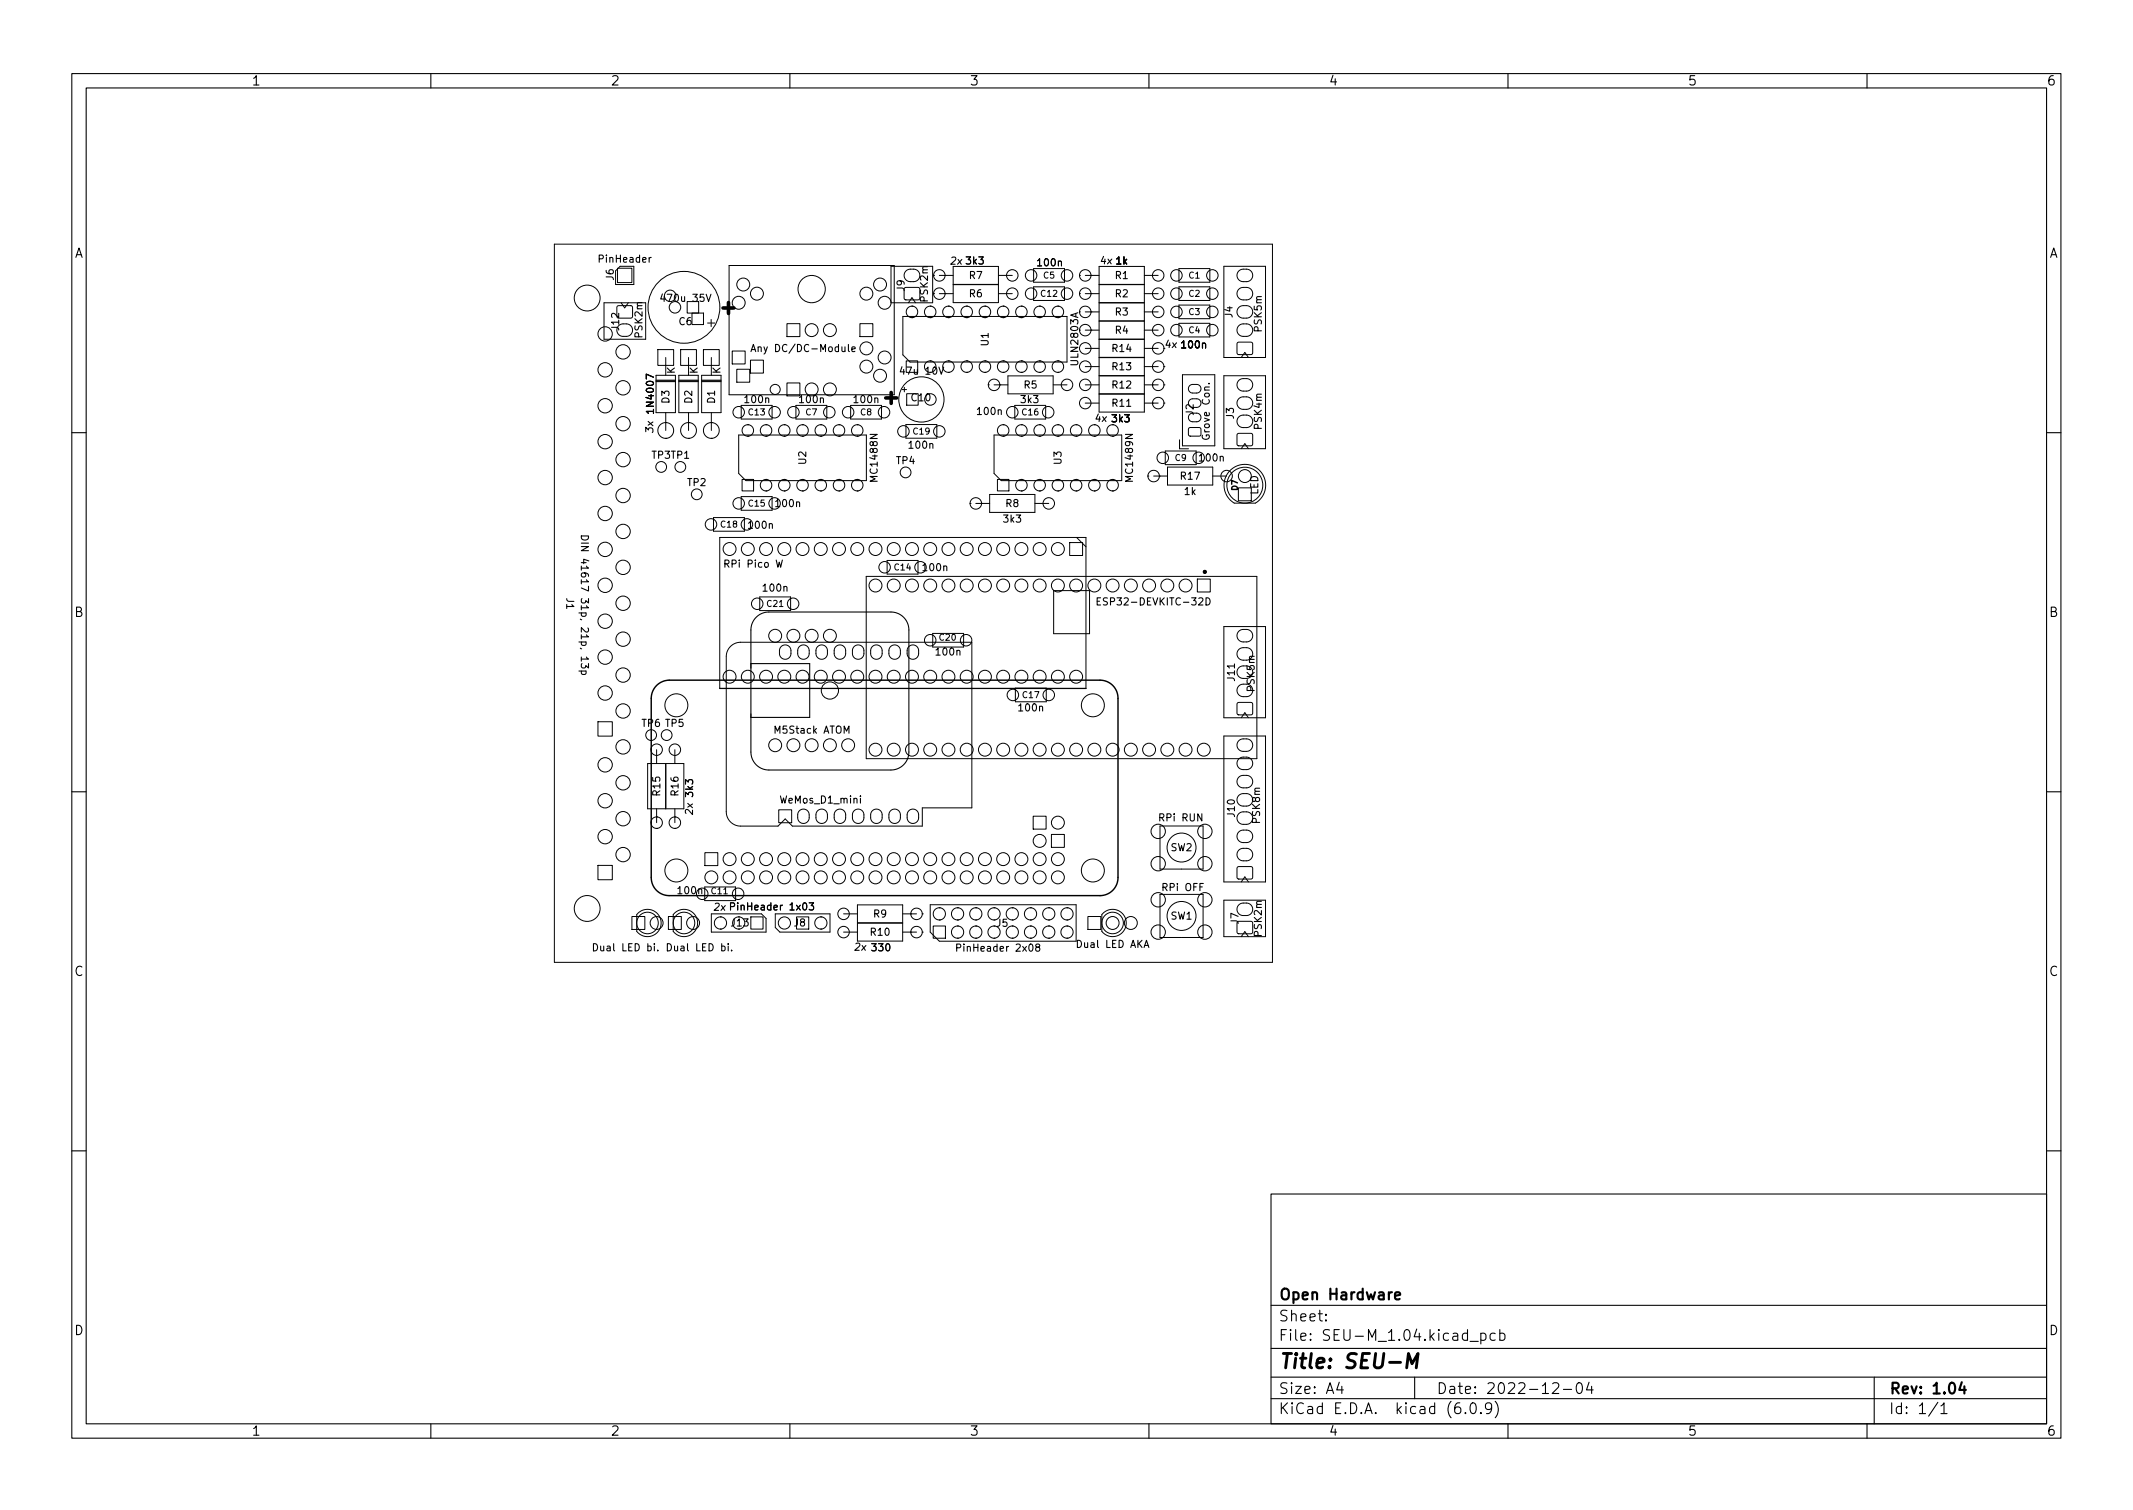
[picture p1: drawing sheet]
<svg xmlns="http://www.w3.org/2000/svg" width="297mm" height="210mm" viewBox="0 0 297 210" stroke-linecap="round" stroke-linejoin="round" font-family="sans-serif">
<defs><g id="words">
<g font-size="2.8">
<text x="100.6" y="43.7">+</text>
<text x="123.3" y="56.3">+</text>
<text x="178" y="190.6">Title: SEU-M</text>
</g>
<g font-size="2.1">
<text x="178" y="184">Sheet:</text>
<text x="178" y="181">Open Hardware</text>
<text x="178" y="186.7">File: SEU-M_1.04.kicad_pcb</text>
<text x="178" y="196.9">KiCad E.D.A. kicad (6.0.9)</text>
<text x="178" y="194.1">Size: A4</text>
<text x="200" y="194.1">Date: 2022-12-04</text>
<text x="263" y="194.1">Rev: 1.04</text>
<text x="263" y="196.9">Id: 1/1</text>
</g>
<g font-size="1.8">
<text x="35" y="11.9">1</text>
<text x="85" y="11.9">2</text>
<text x="135" y="11.9">3</text>
<text x="185" y="11.9">4</text>
<text x="235" y="11.9">5</text>
<text x="285" y="11.9">6</text>
<text x="10.3" y="35.9">A</text>
<text x="285.3" y="35.9">A</text>
<text x="10.3" y="85.9">B</text>
<text x="285.3" y="85.9">B</text>
<text x="10.3" y="135.9">C</text>
<text x="285.3" y="135.9">C</text>
<text x="10.3" y="185.9">D</text>
<text x="285.3" y="185.9">D</text>
<text x="35" y="199.9">1</text>
<text x="85" y="199.9">2</text>
<text x="135" y="199.9">3</text>
<text x="185" y="199.9">4</text>
<text x="235" y="199.9">5</text>
<text x="285" y="199.9">6</text>
</g>
<g font-size="1.4">
<text x="83.6" y="36.6">PinHeader</text>
<text x="85.5" y="39" transform="rotate(-90 85.5 39)">J6</text>
<text x="126" y="40.5" transform="rotate(-90 126 40.5)">J9</text>
<text x="129.2" y="42" transform="rotate(-90 129.2 42)">PSK2m</text>
<text x="132.4" y="36.8">2x 3k3</text>
<text x="134.6" y="36.8">3k3</text>
<text x="135" y="38.8">R7</text>
<text x="135" y="41.4">R6</text>
<text x="144.6" y="37.1">100n</text>
<text x="153.3" y="36.8">4x 1k</text>
<text x="155.3" y="41.4">R2</text>
<text x="155.3" y="38.8">R1</text>
<text x="155.4" y="36.8">1k</text>
<text x="86.2" y="45.9" transform="rotate(-90 86.2 45.9)">J12</text>
<text x="89.5" y="47" transform="rotate(-90 89.5 47)">PSK2m</text>
<text x="92.4" y="42">470u 35V</text>
<text x="94.6" y="45.3">C6</text>
<text x="155.3" y="43.9">R3</text>
<text x="155.3" y="46.5">R4</text>
<text x="171.6" y="44.2" transform="rotate(-90 171.6 44.2)">J4</text>
<text x="175.7" y="46.1" transform="rotate(-90 175.7 46.1)">PSK5m</text>
<text x="94" y="52.1" transform="rotate(-90 94 52.1)">K</text>
<text x="97.1" y="52.1" transform="rotate(-90 97.1 52.1)">K</text>
<text x="100.3" y="52.1" transform="rotate(-90 100.3 52.1)">K</text>
<text x="105.5" y="49">Any DC/DC-Module</text>
<text x="125.7" y="52.2">47u 10V</text>
<text x="137.7" y="48.1" transform="rotate(-90 137.7 48.1)">U1</text>
<text x="150.2" y="50.7" transform="rotate(-90 150.2 50.7)">ULN2803A</text>
<text x="154.9" y="51.5">R13</text>
<text x="154.9" y="49">R14</text>
<text x="162.3" y="48.4">4x 100n</text>
<text x="164.7" y="48.5">100n</text>
<text x="91.1" y="57.3" transform="rotate(-90 91.1 57.3)">1N4007</text>
<text x="93.2" y="56.1" transform="rotate(-90 93.2 56.1)">D3</text>
<text x="96.4" y="56.1" transform="rotate(-90 96.4 56.1)">D2</text>
<text x="99.6" y="56.1" transform="rotate(-90 99.6 56.1)">D1</text>
<text x="103.8" y="56.1">100n</text>
<text x="111.4" y="56.1">100n</text>
<text x="119" y="56.1">100n</text>
<text x="127" y="55.9">C10</text>
<text x="136.2" y="57.8">100n</text>
<text x="142.2" y="56.1">3k3</text>
<text x="142.6" y="54.1">R5</text>
<text x="152.6" y="58.7">4x 3k3</text>
<text x="154.9" y="58.8">3k3</text>
<text x="154.9" y="56.6">R11</text>
<text x="154.9" y="54.1">R12</text>
<text x="166.2" y="57.8" transform="rotate(-90 166.2 57.8)">J2</text>
<text x="171.8" y="58.3" transform="rotate(-90 171.8 58.3)">J3</text>
<text x="175.7" y="59.7" transform="rotate(-90 175.7 59.7)">PSK4m</text>
<text x="90.8" y="63.9">TP3TP1</text>
<text x="91" y="60.2" transform="rotate(-90 91 60.2)">3x</text>
<text x="112.3" y="64.6" transform="rotate(-90 112.3 64.6)">U2</text>
<text x="124.8" y="64.6">TP4</text>
<text x="126.7" y="62.5">100n</text>
<text x="147.8" y="64.6" transform="rotate(-90 147.8 64.6)">U3</text>
<text x="167.1" y="64.2">100n</text>
<text x="168.5" y="61" transform="rotate(-90 168.5 61)">Grove Con.</text>
<text x="95.8" y="67.7">TP2</text>
<text x="108.1" y="70.6">100n</text>
<text x="122.2" y="66.9" transform="rotate(-90 122.2 66.9)">MC1488N</text>
<text x="140.1" y="70.6">R8</text>
<text x="157.8" y="66.9" transform="rotate(-90 157.8 66.9)">MC1489N</text>
<text x="164.5" y="66.8">R17</text>
<text x="165" y="68.9">1k</text>
<text x="175.2" y="68.9" transform="rotate(-90 175.2 68.9)">LED</text>
<text x="80.9" y="76.4" transform="rotate(90 80.9 76.4)">DIN 41617 31p, 21p, 13p</text>
<text x="104.3" y="73.6">100n</text>
<text x="139.8" y="72.8">3k3</text>
<text x="78.9" y="83.3" transform="rotate(90 78.9 83.3)">J1</text>
<text x="101.2" y="79">RPi Pico W</text>
<text x="106.4" y="82.4">100n</text>
<text x="128.6" y="79.5">100n</text>
<text x="153.7" y="84.3">ESP32-DEVKITC-32D</text>
<text x="130.5" y="91.3">100n</text>
<text x="172" y="94.8" transform="rotate(-90 172 94.8)">J11</text>
<text x="89.4" y="101.2">TP6 TP5</text>
<text x="142" y="99">100n</text>
<text x="174.7" y="96.2" transform="rotate(-90 174.7 96.2)">PSK5m</text>
<text x="108" y="102.1">M5Stack ATOM</text>
<text x="91.9" y="110.7" transform="rotate(-90 91.9 110.7)">R15</text>
<text x="94.5" y="110.7" transform="rotate(-90 94.5 110.7)">R16</text>
<text x="96.5" y="113.4" transform="rotate(-90 96.5 113.4)">2x 3k3</text>
<text x="96.5" y="110.9" transform="rotate(-90 96.5 110.9)">3k3</text>
<text x="108.8" y="111.9">WeMos_D1_mini</text>
<text x="172" y="113.7" transform="rotate(-90 172 113.7)">J10</text>
<text x="161.6" y="114.4">RPi RUN</text>
<text x="163" y="118.5">SW2</text>
<text x="175.5" y="114.6" transform="rotate(-90 175.5 114.6)">PSK8m</text>
<text x="94.5" y="124.5">100n</text>
<text x="162" y="124.1">RPi OFF</text>
<text x="99.5" y="126.8">2x</text>
<text x="101.9" y="129">J13</text>
<text x="102.3" y="126.8">PinHeader 1x03</text>
<text x="110.6" y="129">J8</text>
<text x="121.3" y="130.3">R10</text>
<text x="121.7" y="127.7">R9</text>
<text x="138.8" y="129">J5</text>
<text x="150.1" y="132">Dual LED AKA</text>
<text x="163" y="128">SW1</text>
<text x="172.5" y="128.7" transform="rotate(-90 172.5 128.7)">J7</text>
<text x="175.7" y="130.3" transform="rotate(-90 175.7 130.3)">PSK2m</text>
<text x="83" y="132.4">Dual LED bi.</text>
<text x="93.3" y="132.4">Dual LED bi.</text>
<text x="119.1" y="132.4">2x 330</text>
<text x="121.5" y="132.4">330</text>
<text x="133.8" y="132.5">PinHeader 2x08</text>
</g>
<g font-size="1.2">
<text x="145" y="41.3">C12</text>
<text x="145.3" y="38.8">C5</text>
<text x="165.6" y="41.3">C2</text>
<text x="165.6" y="38.8">C1</text>
<text x="165.6" y="43.9">C3</text>
<text x="165.6" y="46.4">C4</text>
<text x="104.3" y="57.8">C13</text>
<text x="112.2" y="57.8">C7</text>
<text x="119.8" y="57.8">C8</text>
<text x="142.4" y="57.8">C16</text>
<text x="127.2" y="60.5">C19</text>
<text x="163.7" y="64.2">C9</text>
<text x="104.3" y="70.5">C15</text>
<text x="100.4" y="73.4">C18</text>
<text x="124.6" y="79.4">C14</text>
<text x="106.9" y="84.5">C21</text>
<text x="130.9" y="89.2">C20</text>
<text x="142.5" y="97.2">C17</text>
<text x="99.1" y="124.5">C11</text>
</g>
<text font-size="1.1" x="172.4" y="68.3" transform="rotate(-90 172.4 68.3)">D7</text>
</g></defs>
<g fill="none" stroke="#000" stroke-width=".15">
<path d="M10 10.2h277v190.1h-277zM12 12.2h273v186.1h-273zM60 10.2v2M110 10.2v2M160 10.2v2M210 10.2v2M260 10.2v2M98.3 41l.4 1 .3-1M104.6 49l.3-1 .3 1M104.7 48.7h.4M118.6 48.6l.5-.1v-.2h-.3l-.2 .1 .1 .5h.4M10 60.2h2"/>
<path d="M81 74.6h1a.51 .51 0 0 1-.5 .6 .51 .51 0 0 1-.5-.6zM81 75.6h1M285 60.2h2M80.6 93.4h1M81 93.4v.3l.1 .2 .5-.1v-.4M81 92.4v.4l.1 .2h.4l.1-.3 .4 .3v-.6M104.6 92.4h8.2v7.5h-8.2M105.3 86a2.5 2.5 0 0 1 1.8-.8h17a2.5 2.5 0 0 1 2.5 2.5v17a2.5 2.5 0 0 1-2.5 2.5h-17a2.5 2.5 0 0 1-2.5-2.5v-17a2.5 2.5 0 0 1 .7-1.7zM152.8 83.7h.3M153.3 83.2h-.5v1h.5M167.9 83.2a.51 .51 0 0 1 .6 .5 .51 .51 0 0 1-.6 .5zM10 110.2h2"/>
<path d="M285 110.2h2M91.6 132.3v.1M101.7 126.2h.5l.1-.2v-.2l-.6-.1v1M101.9 132.3v.1M112.7 125.7h.6l-.3 .4 .3 .1v.4l-.2 .1-.4-.1M133.2 132l.5-.1 .1-.1v-.3h-.6v1M144.4 131.9l-.2-.2 .1-.2h.1h.3l.1 .1v.2l-.5 .1-.1 .2v.2l.2 .2 .3-.1 .1-.1v-.3l-.2-.1M10 160.2h2M177 166.3h108v32h-108zM285 160.2h2M60 198.3v2M110 198.3v2"/>
<path d="M160 198.3v2M177 194.8h108M177 191.8h108M177 187.8h108M177 181.8h108M184.6 183.8l.1 .1h-.1v-.1v.1M184.6 183l.1 .1h-.1v-.1v.1M186.5 192.5l-.4 1h1M186.9 193v1M197 191.8v3M204.1 196.7v.1h-.1l.1-.1v.1M204.7 186.8h1.2"/>
<path d="M204.9 195.4a.36 .36 0 0 1 .6 .2 .77 .77 0 0 1-.4 1.2 1 1 0 0 1-.2-1.4zM206.2 196.7l.1 .1h-.1h-.1l.1-.1v.1M206.2 185.7l.4-.1 .3 .3v.4l-.1 .3h-.2h-.4M206.2 185.6v1.5M207.7 196l-.3 .3-.4-.1-.1-.2v-.4l.1-.2 .4-.1 .2 .2a.99 .99 0 0 1-.3 1.3h-.3M208.2 195.1a1.72 1.72 0 0 1 0 2.3M208.2 185.7l-.4-.1-.3 .3v.4l.1 .3h.2h.4M208.9 185.7l.4-.1 .3 .3v.4l-.2 .3h-.1h-.4M208.9 185.1v1.5M210 198.3v2M216.2 192.7l.2-.2 .5 .1a.41 .41 0 0 1 .1 .6l-.9 .8h1M217.7 193.5h1.2"/>
<path d="M219.6 192.7a.36 .36 0 0 1 .4-.2 .36 .36 0 0 1 .3 .3 .77 .77 0 0 1-.4 1.2 .91 .91 0 0 1-.3-1.3zM221.3 192.5l-.4 1h1M221.6 193v1M260 198.3v2M261 191.8v6.5M269.9 195.3l-1.3 1.9M270.3 195.8l.4-.5v1.5M270.3 196.8h.8"/>
</g>
<path d="M194.3 180.4l.7-.1-.1-.3-.4-.1-.2 .2v.8h.2h.4M273.2 192.5l-.4 1h1M273.6 193v1" fill="none" stroke="#000" stroke-width=".3"/>
<path d="M195.9 190.5l.2-2 .5 1.4 .9-1.4-.3 2" fill="none" stroke="#000" stroke-width=".4"/>
<g fill="none" stroke="#000" stroke-width=".14">
<path d="M77.2 34h100v100h-100zM86 37.3h2v2h-2zM86.4 37.1h1.9v2.5h-2.6v-1.9zM101.5 37h23v18h-23zM124.1 37.1h5.8v5.1h-5.8zM126.2 37.7l.3-.2h.7a.87 .87 0 0 1 .9 .8 .87 .87 0 0 1-.9 .9h-.4a.87 .87 0 0 1-.8-.5 .87 .87 0 0 1 .2-1zM130 38.3h.1M130 38.3a.8 .8 0 0 1 .8-.8 .8 .8 0 0 1 .8 .8M130 38.3a.8 .8 0 0 0 .8 .8 .8 .8 0 0 0 .8-.8M130.8 38.3h1.9M131.6 38.3h.1M132.7 39.6h6.3v2.5h-6.3z"/>
<path d="M132.7 37.1h6.3v2.5h-6.3zM139 38.3h2M143.9 39.9h4.3v1.9h-4.3zM143.9 37.4h4.3v1.9h-4.3zM150.3 38.3h.1M150.3 38.3a.8 .8 0 0 1 .8-.8 .8 .8 0 0 1 .8 .8M150.3 38.3a.8 .8 0 0 0 .8 .8 .8 .8 0 0 0 .8-.8M151.1 38.3h2M151.9 38.3h.1M153.1 37.1h6.3v2.5h-6.3zM153.1 39.6h6.3v2.5h-6.3zM159.4 38.3h1.9"/>
<path d="M164.2 37.4h4.3v1.9h-4.3zM164.2 39.9h4.3v1.9h-4.3zM170.4 37.1h5.8v12.7h-5.8zM172.5 37.7l.4-.2h.7a.87 .87 0 0 1 .8 .8 .87 .87 0 0 1-.8 .9h-.5a.87 .87 0 0 1-.8-.5 .87 .87 0 0 1 .2-1zM84.1 42.2h5.8v5h-5.8zM86 42.6h.1h1.9l.1 .2-.1 1.4-.2 .1-1.8-.1-.1-.2zM86.2 45.4l.3-.3h.7a.87 .87 0 0 1 .9 .9 .87 .87 0 0 1-.9 .8h-.4a.87 .87 0 0 1-.8-.5 .87 .87 0 0 1 .2-.9zM86.5 42.2l.5 .7 .5-.7M91.4 52.3h2.7v5.2h-2.7zM91.4 52.9h2.7M91.4 53h2.7M91.4 53.1h2.7"/>
<path d="M91.6 48.7h2.2v2.2h-2.2zM92.7 58.8h.1M92.7 58.8a1.1 1.1 0 0 0-1.1 1.1 1.1 1.1 0 0 0 1.1 1.1M92.7 58.8a1.1 1.1 0 0 1 1.1 1.1 1.1 1.1 0 0 1-1.1 1.1M92.7 49.8v2.5M92.7 57.5v2.4M94.5 52.3h2.7v5.2h-2.7zM94.5 52.9h2.7M94.5 53h2.7M94.5 53.1h2.7M94.8 48.7h2.2v2.2h-2.2zM95.7 42h1.6v1.6h-1.6z"/>
<path d="M95.9 58.8h.1M95.9 58.8a1.1 1.1 0 0 0-1.1 1.1 1.1 1.1 0 0 0 1.1 1.1M95.9 58.8a1.1 1.1 0 0 1 1.1 1.1 1.1 1.1 0 0 1-1.1 1.1M95.9 49.8v2.5M95.9 57.5v2.4M96.4 43.6h1.6v1.6h-1.6zM97.7 52.3h2.7v5.2h-2.7zM97.7 52.9h2.7M97.7 53h2.7M97.7 53.1h2.7M98 48.7h2.2v2.2h-2.2zM98.5 45h1"/>
<path d="M99 44.5v1M99.1 58.8h.1M99.1 58.8a1.1 1.1 0 0 0-1.1 1.1 1.1 1.1 0 0 0 1.1 1.1M99.1 58.8a1.1 1.1 0 0 1 1.1 1.1 1.1 1.1 0 0 1-1.1 1.1M99.1 49.8v2.5M99.1 57.5v2.4M102 48.9h1.8v1.8h-1.8zM102.6 51.4h1.8v1.8h-1.8zM103.2 56.4h4.3v1.9h-4.3zM104.1 59.1h.1M104.1 59.1a.8 .8 0 0 1 .8 .8 .8 .8 0 0 1-.8 .8M104.1 59.1a.8 .8 0 0 0-.8 .8 .8 .8 0 0 0 .8 .8"/>
<path d="M104.5 50.1h1.8v1.8h-1.8zM106.7 59.1h.1M106.7 59.1a.8 .8 0 0 1 .8 .8 .8 .8 0 0 1-.8 .8M106.7 59.1a.8 .8 0 0 0-.8 .8 .8 .8 0 0 0 .8 .8M109.2 59.1h.1M109.2 59.1a.8 .8 0 0 1 .8 .8 .8 .8 0 0 1-.8 .8M109.2 59.1a.8 .8 0 0 0-.8 .8 .8 .8 0 0 0 .8 .8M109.6 45.1h1.8v1.8h-1.8zM109.6 53.3h1.8v1.8h-1.8zM110.8 56.4h4.3v1.9h-4.3zM111.8 59.1h.1M111.8 59.1a.8 .8 0 0 1 .8 .8 .8 .8 0 0 1-.8 .8"/>
<path d="M111.8 59.1a.8 .8 0 0 0-.8 .8 .8 .8 0 0 0 .8 .8M114.3 59.1h.1M114.3 59.1a.8 .8 0 0 1 .8 .8 .8 .8 0 0 1-.8 .8M114.3 59.1a.8 .8 0 0 0-.8 .8 .8 .8 0 0 0 .8 .8M116.8 59.1h.1M116.8 59.1a.8 .8 0 0 1 .8 .8 .8 .8 0 0 1-.8 .8M116.8 59.1a.8 .8 0 0 0-.8 .8 .8 .8 0 0 0 .8 .8M118.5 56.4h4.3v1.9h-4.3zM119.4 59.1h.1M119.4 59.1a.8 .8 0 0 1 .8 .8 .8 .8 0 0 1-.8 .8M119.4 59.1a.8 .8 0 0 0-.8 .8 .8 .8 0 0 0 .8 .8M119.8 45.1h1.7v1.8h-1.7z"/>
<path d="M125.6 54.2h.7M125.7 44.1h22.9v6.3h-21.9l-1-1zM125.9 53.9v.7M126 40.1l.2-.1 1.8 .1 .1 .2-.1 1.4-.2 .1-1.8-.1-.1-.2zM126.2 59.1h4.3v1.9h-4.3zM126.2 50.2h1.6v1.6h-1.6zM126.3 54.8h1.6v1.6h-1.6zM126.5 42.2l.5-.7 .5 .7M127 44.2h.1M127 42.6h.1M127 42.6a.8 .8 0 0 1 .8 .8 .8 .8 0 0 1-.8 .8M127 42.6a.8 .8 0 0 0-.8 .8 .8 .8 0 0 0 .8 .8"/>
<path d="M129.5 50.2h.1M129.5 44.2h.1M129.5 42.6h.1M129.5 42.6a.8 .8 0 0 1 .8 .8 .8 .8 0 0 1-.8 .8M129.5 42.6a.8 .8 0 0 0-.8 .8 .8 .8 0 0 0 .8 .8M130 40.9h.1M130 40.9a.8 .8 0 0 1 .8-.8 .8 .8 0 0 1 .8 .8M130 40.9a.8 .8 0 0 0 .8 .8 .8 .8 0 0 0 .8-.8M130.8 40.9h1.9M131.6 40.9h.1M132.1 51.8h.1M132.1 50.2h.1"/>
<path d="M132.1 50.2a.8 .8 0 0 1 .8 .8 .8 .8 0 0 1-.8 .8M132.1 50.2a.8 .8 0 0 0-.8 .8 .8 .8 0 0 0 .8 .8M132.1 44.2h.1M132.1 42.6h.1M132.1 42.6a.8 .8 0 0 1 .8 .8 .8 .8 0 0 1-.8 .8M132.1 42.6a.8 .8 0 0 0-.8 .8 .8 .8 0 0 0 .8 .8M134.6 51.8h.1M134.6 50.2h.1M134.6 50.2a.8 .8 0 0 1 .8 .8 .8 .8 0 0 1-.8 .8M134.6 50.2a.8 .8 0 0 0-.8 .8 .8 .8 0 0 0 .8 .8M134.6 44.2h.1M134.6 42.6h.1"/>
<path d="M134.6 42.6a.8 .8 0 0 1 .8 .8 .8 .8 0 0 1-.8 .8M134.6 42.6a.8 .8 0 0 0-.8 .8 .8 .8 0 0 0 .8 .8M137.2 51.8h.1M137.2 50.2h.1M137.2 50.2a.8 .8 0 0 1 .8 .8 .8 .8 0 0 1-.8 .8M137.2 50.2a.8 .8 0 0 0-.8 .8 .8 .8 0 0 0 .8 .8M137.2 44.2h.1M137.2 42.6h.1M137.2 42.6a.8 .8 0 0 1 .8 .8 .8 .8 0 0 1-.8 .8M137.2 42.6a.8 .8 0 0 0-.8 .8 .8 .8 0 0 0 .8 .8M137.6 53.6h.1M137.6 53.6a.8 .8 0 0 1 .8-.8 .8 .8 0 0 1 .8 .8"/>
<path d="M137.6 53.6a.8 .8 0 0 0 .8 .8 .8 .8 0 0 0 .8-.8M138.4 53.6h2M139 40.9h2M139.2 53.6h.1M139.7 51.8h.1M139.7 50.2h.1M139.7 50.2a.8 .8 0 0 1 .8 .8 .8 .8 0 0 1-.8 .8M139.7 50.2a.8 .8 0 0 0-.8 .8 .8 .8 0 0 0 .8 .8M139.7 44.2h.1M139.7 42.6h.1M139.7 42.6a.8 .8 0 0 1 .8 .8 .8 .8 0 0 1-.8 .8M139.7 42.6a.8 .8 0 0 0-.8 .8 .8 .8 0 0 0 .8 .8"/>
<path d="M139.7 59.1h.1M139.7 59.1a.8 .8 0 0 1 .8 .8 .8 .8 0 0 1-.8 .8M139.7 59.1a.8 .8 0 0 0-.8 .8 .8 .8 0 0 0 .8 .8M140.4 52.3h6.3v2.5h-6.3zM141.3 56.4h4.3v1.9h-4.3zM142.2 51.8h.1M142.2 50.2h.1M142.2 50.2a.8 .8 0 0 1 .8 .8 .8 .8 0 0 1-.8 .8M142.2 50.2a.8 .8 0 0 0-.8 .8 .8 .8 0 0 0 .8 .8M142.2 44.2h.1M142.2 42.6h.1M142.2 42.6a.8 .8 0 0 1 .8 .8 .8 .8 0 0 1-.8 .8"/>
<path d="M142.2 42.6a.8 .8 0 0 0-.8 .8 .8 .8 0 0 0 .8 .8M142.2 59.1h.1M142.2 59.1a.8 .8 0 0 1 .8 .8 .8 .8 0 0 1-.8 .8M142.2 59.1a.8 .8 0 0 0-.8 .8 .8 .8 0 0 0 .8 .8M144.8 51.8h.1M144.8 50.2h.1M144.8 50.2a.8 .8 0 0 1 .8 .8 .8 .8 0 0 1-.8 .8M144.8 50.2a.8 .8 0 0 0-.8 .8 .8 .8 0 0 0 .8 .8M144.8 44.2h.1M144.8 42.6h.1M144.8 42.6a.8 .8 0 0 1 .8 .8 .8 .8 0 0 1-.8 .8M144.8 42.6a.8 .8 0 0 0-.8 .8 .8 .8 0 0 0 .8 .8"/>
<path d="M144.8 59.1h.1M144.8 59.1a.8 .8 0 0 1 .8 .8 .8 .8 0 0 1-.8 .8M144.8 59.1a.8 .8 0 0 0-.8 .8 .8 .8 0 0 0 .8 .8M146.7 53.6h1.9M147.3 51.8h.1M147.3 50.2h.1M147.3 50.2a.8 .8 0 0 1 .8 .8 .8 .8 0 0 1-.8 .8M147.3 50.2a.8 .8 0 0 0-.8 .8 .8 .8 0 0 0 .8 .8M147.3 44.2h.1M147.3 42.6h.1M147.3 42.6a.8 .8 0 0 1 .8 .8 .8 .8 0 0 1-.8 .8M147.3 42.6a.8 .8 0 0 0-.8 .8 .8 .8 0 0 0 .8 .8"/>
<path d="M147.3 59.1h.1M147.3 59.1a.8 .8 0 0 1 .8 .8 .8 .8 0 0 1-.8 .8M147.3 59.1a.8 .8 0 0 0-.8 .8 .8 .8 0 0 0 .8 .8M149.9 59.1h.1M149.9 59.1a.8 .8 0 0 1 .8 .8 .8 .8 0 0 1-.8 .8M149.9 59.1a.8 .8 0 0 0-.8 .8 .8 .8 0 0 0 .8 .8M150.3 40.9h.1M150.3 40.9a.8 .8 0 0 1 .8-.8 .8 .8 0 0 1 .8 .8M150.3 40.9a.8 .8 0 0 0 .8 .8 .8 .8 0 0 0 .8-.8M151.1 51h2M151.1 56.1h2M151.1 53.6h2"/>
<path d="M151.1 43.4h2M151.1 40.9h2M151.1 46h2M151.1 48.5h2M151.9 43.4h.1M151.9 40.9h.1M151.9 46h.1M153.1 49.8h6.3v2.5h-6.3zM153.1 42.2h6.3v2.5h-6.3zM153.1 44.7h6.3v2.5h-6.3zM153.1 47.3h6.3v2.5h-6.3zM153.1 52.3h6.3v2.5h-6.3z"/>
<path d="M153.1 54.9h6.3v2.5h-6.3zM159.4 51h1.9M159.4 56.1h1.9M159.4 53.6h1.9M159.4 43.4h1.9M159.4 40.9h1.9M159.4 46h1.9M159.4 48.5h1.9M160.5 51h.1M160.5 51a.8 .8 0 0 0 .8 .8 .8 .8 0 0 0 .8-.8M160.5 51a.8 .8 0 0 1 .8-.8 .8 .8 0 0 1 .8 .8M160.5 56.1h.1"/>
<path d="M160.5 56.1a.8 .8 0 0 0 .8 .8 .8 .8 0 0 0 .8-.8M160.5 56.1a.8 .8 0 0 1 .8-.8 .8 .8 0 0 1 .8 .8M160.5 53.6h.1M160.5 53.6a.8 .8 0 0 0 .8 .8 .8 .8 0 0 0 .8-.8M160.5 53.6a.8 .8 0 0 1 .8-.8 .8 .8 0 0 1 .8 .8M160.5 48.5h.1M162.1 51h.1M162.1 56.1h.1M162.1 53.6h.1M164.2 42.5h4.3v1.9h-4.3zM164.2 45h4.3v1.9h-4.3zM164.7 52.2h4.5v9.9h-4.5z"/>
<path d="M165.6 59.6l1.5-.1 .1 .3v.8l-.2 .1h-1.4l-.1-.2zM165.7 53.7l.3-.2h.6a.6 .6 0 0 1 .6 .6 .6 .6 0 0 1-.6 .6h-.5a.6 .6 0 0 1-.6-.3 .6 .6 0 0 1 .2-.7zM166.1 57.5a.6 .6 0 0 0-.6 .6 .6 .6 0 0 0 .6 .6h.5a.6 .6 0 0 0 .6-.6 .6 .6 0 0 0-.6-.6M166.1 56.7a.6 .6 0 0 1-.6-.6 .6 .6 0 0 1 .6-.6h.5a.6 .6 0 0 1 .6 .6 .6 .6 0 0 1-.6 .6M170.4 52.3h5.8v10.2h-5.8zM172.3 47.7l.2-.1 1.9 .1v.2v1.4l-.2 .1-1.9-.1v-.2zM172.5 45.4l.4-.3h.7a.87 .87 0 0 1 .8 .9 .87 .87 0 0 1-.8 .8h-.5a.87 .87 0 0 1-.8-.5 .87 .87 0 0 1 .2-.9zM172.5 42.8l.4-.2h.7a.87 .87 0 0 1 .8 .8 .87 .87 0 0 1-.8 .9h-.5a.87 .87 0 0 1-.8-.5 .87 .87 0 0 1 .2-1zM172.5 40.3l.4-.3h.7a.87 .87 0 0 1 .8 .9 .87 .87 0 0 1-.8 .9h-.5a.87 .87 0 0 1-.8-.6 .87 .87 0 0 1 .2-.9zM172.5 58.1l.4-.3h.7a.87 .87 0 0 1 .8 .9 .87 .87 0 0 1-.8 .8h-.5a.87 .87 0 0 1-.8-.5 .87 .87 0 0 1 .2-.9zM172.5 55.5l.4-.2h.7a.87 .87 0 0 1 .8 .8 .87 .87 0 0 1-.8 .9h-.5a.87 .87 0 0 1-.8-.5 .87 .87 0 0 1 .2-1zM172.5 53l.4-.3h.7a.87 .87 0 0 1 .8 .9 .87 .87 0 0 1-.8 .9h-.5a.87 .87 0 0 1-.8-.6 .87 .87 0 0 1 .2-.9z"/>
<path d="M172.9 49.8l.5-.7 .5 .7M92.7 61h.1M95.9 61h.1M99.1 61h.1M99.4 72.1h4.3v1.9h-4.3zM100.2 74.8h51v21h-51zM102.9 60.6h17.7v6.3h-16.7l-1-1zM103.2 69.1h4.3v1.9h-4.3zM103.3 66.8h1.6v1.6h-1.6zM104.1 60.7h.1M106.7 68.4h.1M106.7 66.8h.1"/>
<path d="M106.7 66.8a.8 .8 0 0 1 .8 .8 .8 .8 0 0 1-.8 .8M106.7 66.8a.8 .8 0 0 0-.8 .8 .8 .8 0 0 0 .8 .8M106.7 60.7h.1M109.2 68.4h.1M109.2 66.8h.1M109.2 66.8a.8 .8 0 0 1 .8 .8 .8 .8 0 0 1-.8 .8M109.2 66.8a.8 .8 0 0 0-.8 .8 .8 .8 0 0 0 .8 .8M109.2 60.7h.1M111.8 68.4h.1M111.8 66.8h.1M111.8 66.8a.8 .8 0 0 1 .8 .8 .8 .8 0 0 1-.8 .8M111.8 66.8a.8 .8 0 0 0-.8 .8 .8 .8 0 0 0 .8 .8"/>
<path d="M111.8 60.7h.1M114.3 68.4h.1M114.3 66.8h.1M114.3 66.8a.8 .8 0 0 1 .8 .8 .8 .8 0 0 1-.8 .8M114.3 66.8a.8 .8 0 0 0-.8 .8 .8 .8 0 0 0 .8 .8M114.3 60.7h.1M116.8 68.4h.1M116.8 66.8h.1M116.8 66.8a.8 .8 0 0 1 .8 .8 .8 .8 0 0 1-.8 .8M116.8 66.8a.8 .8 0 0 0-.8 .8 .8 .8 0 0 0 .8 .8M116.8 60.7h.1M119.4 68.4h.1"/>
<path d="M119.4 66.8h.1M119.4 66.8a.8 .8 0 0 1 .8 .8 .8 .8 0 0 1-.8 .8M119.4 66.8a.8 .8 0 0 0-.8 .8 .8 .8 0 0 0 .8 .8M119.4 60.7h.1M123.5 78h4.3v1.9h-4.3zM135.1 70.1h.1M135.1 70.1a.8 .8 0 0 1 .8-.8 .8 .8 0 0 1 .8 .8M135.1 70.1a.8 .8 0 0 0 .8 .8 .8 .8 0 0 0 .8-.8M135.9 70.1h1.9M136.7 70.1h.1M137.8 68.8h6.3v2.5h-6.3zM138.4 60.6h17.8v6.3h-16.8l-1-1z"/>
<path d="M138.9 66.8h1.6v1.6h-1.6zM139.7 60.7h.1M142.2 68.4h.1M142.2 66.8h.1M142.2 66.8a.8 .8 0 0 1 .8 .8 .8 .8 0 0 1-.8 .8M142.2 66.8a.8 .8 0 0 0-.8 .8 .8 .8 0 0 0 .8 .8M142.2 60.7h.1M144.1 70.1h1.9M144.8 68.4h.1M144.8 66.8h.1M144.8 66.8a.8 .8 0 0 1 .8 .8 .8 .8 0 0 1-.8 .8M144.8 66.8a.8 .8 0 0 0-.8 .8 .8 .8 0 0 0 .8 .8"/>
<path d="M144.8 60.7h.1M147.3 68.4h.1M147.3 66.8h.1M147.3 66.8a.8 .8 0 0 1 .8 .8 .8 .8 0 0 1-.8 .8M147.3 66.8a.8 .8 0 0 0-.8 .8 .8 .8 0 0 0 .8 .8M147.3 60.7h.1M149 75.5h1.8v1.8h-1.8zM149.9 68.4h.1M149.9 66.8h.1M149.9 66.8a.8 .8 0 0 1 .8 .8 .8 .8 0 0 1-.8 .8M149.9 66.8a.8 .8 0 0 0-.8 .8 .8 .8 0 0 0 .8 .8M149.9 60.7h.1"/>
<path d="M149.9 74.8l1.3 1.3M152.4 68.4h.1M152.4 66.8h.1M152.4 66.8a.8 .8 0 0 1 .8 .8 .8 .8 0 0 1-.8 .8M152.4 66.8a.8 .8 0 0 0-.8 .8 .8 .8 0 0 0 .8 .8M152.4 60.7h.1M154.9 68.4h.1M154.9 66.8h.1M154.9 66.8a.8 .8 0 0 1 .8 .8 .8 .8 0 0 1-.8 .8M154.9 66.8a.8 .8 0 0 0-.8 .8 .8 .8 0 0 0 .8 .8M154.9 60.7h.1M159.9 66.3h.1"/>
<path d="M159.9 66.3a.8 .8 0 0 1 .8-.8 .8 .8 0 0 1 .8 .8M159.9 66.3a.8 .8 0 0 0 .8 .8 .8 .8 0 0 0 .8-.8M160.7 66.3h1.9M161.5 66.3h.1M162.3 62.8h4.3v1.9h-4.3zM162.6 65h6.3v2.5h-6.3zM164.3 61.2v1.3h1.2M168.9 66.3h1.9M171.3 65.5a2.9 2.9 0 0 1 4.3 .3 2.9 2.9 0 0 1-.8 4.3h-2.9a2.9 2.9 0 0 1-.6-4.6zM172.3 60.4l.2-.1 1.9 .1v.2v1.4l-.2 .1-1.9-.1v-.2zM172.5 67.9h1.8v1.8h-1.8zM172.9 62.5l.5-.7 .5 .7"/>
<path d="M100.2 95.9h51.1M103.1 89.4h32.2v23.1h-6.9v2.5h-18.1l-1-1-1 1h-5.2a2 2 0 0 1-2-2v-21.6a2 2 0 0 1 2.1-2M105.8 83.1h4.3v1.9h-4.3zM108.8 90a.8 .8 0 0 1 .9-.1 .8 .8 0 0 1 .4 .7v.4a.8 .8 0 0 1-.8 .8 .8 .8 0 0 1-.8-.8l.1-.6zM111.3 90a.8 .8 0 0 1 .9-.1 .8 .8 0 0 1 .5 .7v.4a.8 .8 0 0 1-.8 .8 .8 .8 0 0 1-.8-.8v-.6zM113.9 90a.8 .8 0 0 1 .8-.1 .8 .8 0 0 1 .5 .7v.4a.8 .8 0 0 1-.8 .8 .8 .8 0 0 1-.8-.8l.1-.6zM116.4 90a.8 .8 0 0 1 .9-.1 .8 .8 0 0 1 .5 .7v.4a.8 .8 0 0 1-.8 .8 .8 .8 0 0 1-.8-.8v-.6zM118.9 90a.8 .8 0 0 1 .9-.1 .8 .8 0 0 1 .5 .7v.4a.8 .8 0 0 1-.8 .8 .8 .8 0 0 1-.8-.8v-.6zM120.6 80.3h54.4v25.3h-54.4zM121.5 90a.8 .8 0 0 1 .9-.1 .8 .8 0 0 1 .4 .7v.4a.8 .8 0 0 1-.8 .8 .8 .8 0 0 1-.8-.8l.1-.6zM124 90a.8 .8 0 0 1 .9-.1 .8 .8 0 0 1 .5 .7v.4a.8 .8 0 0 1-.8 .8 .8 .8 0 0 1-.8-.8v-.6zM126.6 90a.8 .8 0 0 1 .8-.1 .8 .8 0 0 1 .5 .7v.4a.8 .8 0 0 1-.8 .8 .8 .8 0 0 1-.8-.8l.1-.6z"/>
<path d="M129.9 88.2h4.3v1.9h-4.3zM141.4 95.8h4.3v1.9h-4.3zM146.7 82.2h5v6h-5zM166.7 80.6h1.8v1.8h-1.8zM170.4 87.2h5.8v12.7h-5.8zM172.3 97.9l.2-.1 1.9 .1v.2v1.4h-.2h-1.9v-.2zM172.5 95.5l.4-.2h.7a.87 .87 0 0 1 .8 .8 .87 .87 0 0 1-.8 .9h-.5a.87 .87 0 0 1-.8-.5 .87 .87 0 0 1 .2-1zM172.5 90.4l.4-.2h.7a.87 .87 0 0 1 .8 .9 .87 .87 0 0 1-.8 .8h-.5a.87 .87 0 0 1-.8-.5 .87 .87 0 0 1 .2-1zM172.5 87.9l.4-.2 .7-.1a.87 .87 0 0 1 .8 .9 .87 .87 0 0 1-.8 .9h-.5a.87 .87 0 0 1-.8-.6 .87 .87 0 0 1 .2-.9zM172.9 99.9l.5-.7 .5 .7M173.6 92.7h-.5a.87 .87 0 0 0-.8 .9 .87 .87 0 0 0 .8 .9h.5M83.3 100.5h2v2h-2z"/>
<path d="M90.2 106.3h2.5v6.3h-2.5zM91.4 113.7h.1M91.4 115.3h.1M91.4 113.7a.8 .8 0 0 0-.8 .8 .8 .8 0 0 0 .8 .8M91.4 113.7a.8 .8 0 0 1 .8 .8 .8 .8 0 0 1-.8 .8M91.4 104.4v1.9M91.4 112.6v1.9M92.7 106.3h2.5v6.3h-2.5zM94 113.7h.1M94 115.3h.1M94 113.7a.8 .8 0 0 0-.8 .8 .8 .8 0 0 0 .8 .8M94 113.7a.8 .8 0 0 1 .8 .8 .8 .8 0 0 1-.8 .8"/>
<path d="M94 104.4v1.9M94 112.6v1.9M98.2 118.7h1.8v1.8h-1.8zM108.4 112.8h1.8v1.8h-1.8zM111.3 112.9a.8 .8 0 0 1 .9-.2 .8 .8 0 0 1 .5 .8v.4a.8 .8 0 0 1-.8 .8 .8 .8 0 0 1-.8-.8v-.6zM113.9 112.9a.8 .8 0 0 1 .8-.2 .8 .8 0 0 1 .5 .8v.4a.8 .8 0 0 1-.8 .8 .8 .8 0 0 1-.8-.8l.1-.6zM116.4 112.9a.8 .8 0 0 1 .9-.2 .8 .8 0 0 1 .5 .8v.4a.8 .8 0 0 1-.8 .8 .8 .8 0 0 1-.8-.8v-.6zM118.9 112.9a.8 .8 0 0 1 .9-.2 .8 .8 0 0 1 .5 .8v.4a.8 .8 0 0 1-.8 .8 .8 .8 0 0 1-.8-.8v-.6zM121.5 112.9a.8 .8 0 0 1 .9-.2 .8 .8 0 0 1 .4 .8v.4a.8 .8 0 0 1-.8 .8 .8 .8 0 0 1-.8-.8l.1-.6zM124 112.9a.8 .8 0 0 1 .9-.2 .8 .8 0 0 1 .5 .8v.4a.8 .8 0 0 1-.8 .8 .8 .8 0 0 1-.8-.8v-.6zM126.6 112.9a.8 .8 0 0 1 .8-.2 .8 .8 0 0 1 .5 .8v.4a.8 .8 0 0 1-.8 .8 .8 .8 0 0 1-.8-.8l.1-.6zM143.9 113.6h1.8v1.8h-1.8z"/>
<path d="M146.4 116.2h1.8v1.8h-1.8zM161.5 115h6v6h-6zM170.4 102.5h5.8v20.3h-5.8zM172.5 118.4l.4-.2 .7-.1a.87 .87 0 0 1 .8 .9 .87 .87 0 0 1-.8 .9h-.5a.87 .87 0 0 1-.8-.6 .87 .87 0 0 1 .2-.9zM172.5 115.8l.4-.2h.7a.87 .87 0 0 1 .8 .9 .87 .87 0 0 1-.8 .8h-.5a.87 .87 0 0 1-.8-.5 .87 .87 0 0 1 .2-1zM172.5 113.3l.4-.2 .7-.1a.87 .87 0 0 1 .8 .9 .87 .87 0 0 1-.8 .9h-.5a.87 .87 0 0 1-.8-.6 .87 .87 0 0 1 .2-.9zM172.5 110.8l.4-.3h.7a.87 .87 0 0 1 .8 .9 .87 .87 0 0 1-.8 .8h-.5a.87 .87 0 0 1-.8-.5 .87 .87 0 0 1 .2-.9zM172.5 108.2l.4-.2h.7a.87 .87 0 0 1 .8 .8 .87 .87 0 0 1-.8 .9h-.5a.87 .87 0 0 1-.8-.5 .87 .87 0 0 1 .2-1zM172.5 105.7l.4-.2 .7-.1a.87 .87 0 0 1 .8 .9 .87 .87 0 0 1-.8 .9h-.5a.87 .87 0 0 1-.8-.6 .87 .87 0 0 1 .2-.9zM172.5 103.1l.4-.2h.7a.87 .87 0 0 1 .8 .9 .87 .87 0 0 1-.8 .8h-.5a.87 .87 0 0 1-.8-.5 .87 .87 0 0 1 .2-1zM83.3 120.5h2v2h-2zM88 127.6h1.8v1.8h-1.8z"/>
<path d="M88.9 127.1a1.9 1.9 0 0 1 2.7 .2 1.9 1.9 0 0 1-.2 2.7 1.9 1.9 0 0 1-2.7-.3v-2.3zM93.1 127.6h1.8v1.8h-1.8zM94 127.1a1.9 1.9 0 0 1 2.7 .2 1.9 1.9 0 0 1-.2 2.7 1.9 1.9 0 0 1-2.8-.3v-2.3zM98.1 123.5h4.3v1.9h-4.3zM99.1 127.2h6.9l.7 .7v1.9h-7.6zM100.3 127.7h.1M100.3 129.4h.1M100.3 127.7a.85 .85 0 0 0-.8 .8 .85 .85 0 0 0 .8 .9M100.3 127.7a.85 .85 0 0 1 .9 .8 .85 .85 0 0 1-.9 .9M104.6 127.7h1.7v1.7h-1.7zM108 127.2h7.6v2.6h-7l-.6-.6zM110.9 127.7h1.7v1.7h-1.7z"/>
<path d="M114.3 129.4h.1M114.3 127.7h.1M114.3 127.7a.85 .85 0 0 1 .9 .8 .85 .85 0 0 1-.9 .9M114.3 127.7a.85 .85 0 0 0-.8 .8 .85 .85 0 0 0 .8 .9M117.5 129.8h1.9M117.5 127.2h1.9M119.4 126h6.3v2.5h-6.3zM119.4 128.5h6.3v2.5h-6.3zM125.7 129.8h1.9M125.7 127.2h1.9M126.8 129.8h.1M126.8 129.8a.8 .8 0 0 0 .8 .8 .8 .8 0 0 0 .8-.8"/>
<path d="M126.8 129.8a.8 .8 0 0 1 .8-.8 .8 .8 0 0 1 .8 .8M126.8 127.2h.1M126.8 127.2a.8 .8 0 0 0 .8 .8 .8 .8 0 0 0 .8-.8M126.8 127.2a.8 .8 0 0 1 .8-.8 .8 .8 0 0 1 .8 .8M128.4 129.8h.1M128.4 127.2h.1M129.5 126h20.4v5.1h-19.1l-1.3-1.3zM130 128.9h1.7v1.7h-1.7zM130.8 128.1h.1M130.8 126.4h.1M130.8 126.4a.85 .85 0 0 1 .9 .8 .85 .85 0 0 1-.9 .9M130.8 126.4a.85 .85 0 0 0-.8 .8 .85 .85 0 0 0 .8 .9"/>
<path d="M133.3 130.6h.1M133.3 128.9h.1M133.3 128.9a.85 .85 0 0 1 .9 .9 .85 .85 0 0 1-.9 .8M133.3 128.9a.85 .85 0 0 0-.8 .9 .85 .85 0 0 0 .8 .8M133.3 128.1h.1M133.3 126.4h.1M133.3 126.4a.85 .85 0 0 1 .9 .8 .85 .85 0 0 1-.9 .9M133.3 126.4a.85 .85 0 0 0-.8 .8 .85 .85 0 0 0 .8 .9M135.9 130.6h.1M135.9 128.9h.1M135.9 128.9a.85 .85 0 0 1 .8 .9 .85 .85 0 0 1-.8 .8M135.9 128.9a.85 .85 0 0 0-.9 .9 .85 .85 0 0 0 .9 .8"/>
<path d="M135.9 128.1h.1M135.9 126.4h.1M135.9 126.4a.85 .85 0 0 1 .8 .8 .85 .85 0 0 1-.8 .9M135.9 126.4a.85 .85 0 0 0-.9 .8 .85 .85 0 0 0 .9 .9M138.4 130.6h.1M138.4 126.4h.1M141 130.6h.1M141 128.9h.1M141 128.9a.85 .85 0 0 1 .8 .9 .85 .85 0 0 1-.8 .8M141 128.9a.85 .85 0 0 0-.9 .9 .85 .85 0 0 0 .9 .8M141 128.1h.1M141 126.4h.1"/>
<path d="M141 126.4a.85 .85 0 0 1 .8 .8 .85 .85 0 0 1-.8 .9M141 126.4a.85 .85 0 0 0-.9 .8 .85 .85 0 0 0 .9 .9M143.5 130.6h.1M143.5 128.9h.1M143.5 128.9a.85 .85 0 0 1 .9 .9 .85 .85 0 0 1-.9 .8M143.5 128.9a.85 .85 0 0 0-.8 .9 .85 .85 0 0 0 .8 .8M143.5 128.1h.1M143.5 126.4h.1M143.5 126.4a.85 .85 0 0 1 .9 .8 .85 .85 0 0 1-.9 .9M143.5 126.4a.85 .85 0 0 0-.8 .8 .85 .85 0 0 0 .8 .9M146 130.6h.1M146 128.9h.1"/>
<path d="M146 128.9a.85 .85 0 0 1 .9 .9 .85 .85 0 0 1-.9 .8M146 128.9a.85 .85 0 0 0-.8 .9 .85 .85 0 0 0 .8 .8M146 128.1h.1M146 126.4h.1M146 126.4a.85 .85 0 0 1 .9 .8 .85 .85 0 0 1-.9 .9M146 126.4a.85 .85 0 0 0-.8 .8 .85 .85 0 0 0 .8 .9M148.6 130.6h.1M148.6 128.9h.1M148.6 128.9a.85 .85 0 0 1 .8 .9 .85 .85 0 0 1-.8 .8M148.6 128.9a.85 .85 0 0 0-.9 .9 .85 .85 0 0 0 .9 .8M148.6 128.1h.1M148.6 126.4h.1"/>
<path d="M148.6 126.4a.85 .85 0 0 1 .8 .8 .85 .85 0 0 1-.8 .9M148.6 126.4a.85 .85 0 0 0-.9 .8 .85 .85 0 0 0 .9 .9M151.5 127.6h1.8v1.8h-1.8zM153.6 127.1a1.9 1.9 0 0 1 2.8 .2 1.9 1.9 0 0 1-.3 2.7 1.9 1.9 0 0 1-2.7-.3v-2.3zM161.5 124.5h6v6h-6zM170.4 125.3h5.8v5.1h-5.8zM172.3 120.7h.2h1.9v.2v1.4l-.2 .1-1.9-.1v-.1zM172.3 128.4l.2-.1 1.9 .1v.1v1.5h-.2h-1.9v-.2zM172.5 126l.4-.2 .7-.1a.87 .87 0 0 1 .8 .9 .87 .87 0 0 1-.8 .9h-.5a.87 .87 0 0 1-.8-.6 .87 .87 0 0 1 .2-.9zM172.9 122.8l.5-.7 .5 .7M172.9 130.4l.5-.7 .5 .7"/>
<circle cx="103.5" cy="39.6" r=".9"/>
<circle cx="122.6" cy="39.6" r=".9"/>
<circle cx="141" cy="38.3" r=".8"/>
<circle cx="143.6" cy="38.3" r=".8"/>
<circle cx="148.6" cy="38.3" r=".8"/>
<circle cx="161.3" cy="38.3" r=".8"/>
<circle cx="163.8" cy="38.3" r=".8"/>
<circle cx="168.8" cy="38.3" r=".8"/>
<circle cx="81.8" cy="41.5" r="1.8"/>
<circle cx="84.3" cy="56.5" r="1"/>
<circle cx="84.3" cy="46.5" r="1"/>
<circle cx="84.3" cy="51.5" r="1"/>
<circle cx="86.8" cy="54" r="1"/>
<circle cx="86.8" cy="59" r="1"/>
<circle cx="86.8" cy="49" r="1"/>
<circle cx="93.3" cy="41.2" r=".8"/>
<circle cx="94" cy="42.8" r=".8"/>
<circle cx="95.2" cy="42.8" r="5"/>
<circle cx="102.9" cy="42.2" r=".9"/>
<circle cx="102.9" cy="57.4" r=".8"/>
<circle cx="105.4" cy="40.9" r=".9"/>
<circle cx="107.9" cy="57.4" r=".8"/>
<circle cx="107.9" cy="54.2" r=".7"/>
<circle cx="110.5" cy="57.4" r=".8"/>
<circle cx="113" cy="46" r=".9"/>
<circle cx="113" cy="54.2" r=".9"/>
<circle cx="113" cy="40.3" r="1.9"/>
<circle cx="115.5" cy="57.4" r=".8"/>
<circle cx="115.6" cy="46" r=".9"/>
<circle cx="115.6" cy="54.2" r=".9"/>
<circle cx="118.1" cy="57.4" r=".8"/>
<circle cx="120.6" cy="40.9" r=".9"/>
<circle cx="120.6" cy="51" r=".9"/>
<circle cx="120.6" cy="48.5" r=".9"/>
<circle cx="122.6" cy="52.3" r=".9"/>
<circle cx="123.1" cy="57.4" r=".8"/>
<circle cx="123.2" cy="42.2" r=".9"/>
<circle cx="123.2" cy="49.8" r=".9"/>
<circle cx="128.3" cy="55.6" r="3.2"/>
<circle cx="129.5" cy="51" r=".8"/>
<circle cx="129.6" cy="55.6" r=".8"/>
<circle cx="141" cy="40.9" r=".8"/>
<circle cx="141" cy="57.4" r=".8"/>
<circle cx="143.6" cy="40.9" r=".8"/>
<circle cx="146" cy="57.4" r=".8"/>
<circle cx="148.6" cy="40.9" r=".8"/>
<circle cx="148.6" cy="53.6" r=".8"/>
<circle cx="151.1" cy="56.1" r=".8"/>
<circle cx="151.1" cy="53.6" r=".8"/>
<circle cx="151.1" cy="48.5" r=".8"/>
<circle cx="151.1" cy="51" r=".8"/>
<circle cx="151.1" cy="46" r=".8"/>
<circle cx="151.1" cy="43.4" r=".8"/>
<circle cx="152.4" cy="59.9" r=".8"/>
<circle cx="154.9" cy="59.9" r=".8"/>
<circle cx="161.3" cy="40.9" r=".8"/>
<circle cx="161.3" cy="43.4" r=".8"/>
<circle cx="161.3" cy="46" r=".8"/>
<circle cx="161.3" cy="48.5" r=".8"/>
<circle cx="163.8" cy="40.9" r=".8"/>
<circle cx="163.8" cy="43.4" r=".8"/>
<circle cx="163.8" cy="46" r=".8"/>
<circle cx="168.8" cy="40.9" r=".8"/>
<circle cx="168.8" cy="43.4" r=".8"/>
<circle cx="168.8" cy="46" r=".8"/>
<circle cx="84.3" cy="61.5" r="1"/>
<circle cx="84.3" cy="71.5" r="1"/>
<circle cx="84.3" cy="66.5" r="1"/>
<circle cx="84.3" cy="76.5" r="1"/>
<circle cx="86.8" cy="79" r="1"/>
<circle cx="86.8" cy="69" r="1"/>
<circle cx="86.8" cy="74" r="1"/>
<circle cx="86.8" cy="64" r="1"/>
<circle cx="92.1" cy="65" r=".75"/>
<circle cx="94.7" cy="65" r=".75"/>
<circle cx="97" cy="68.8" r=".75"/>
<circle cx="99" cy="73" r=".8"/>
<circle cx="101.6" cy="76.4" r=".9"/>
<circle cx="102.9" cy="70.1" r=".8"/>
<circle cx="104" cy="73" r=".8"/>
<circle cx="104.1" cy="76.4" r=".9"/>
<circle cx="106.7" cy="76.4" r=".9"/>
<circle cx="107.9" cy="70.1" r=".8"/>
<circle cx="109.2" cy="76.4" r=".9"/>
<circle cx="111.8" cy="76.4" r=".9"/>
<circle cx="114.3" cy="76.4" r=".9"/>
<circle cx="116.8" cy="76.4" r=".9"/>
<circle cx="119.4" cy="76.4" r=".9"/>
<circle cx="121.9" cy="76.4" r=".9"/>
<circle cx="123.2" cy="79" r=".8"/>
<circle cx="124.5" cy="76.4" r=".9"/>
<circle cx="125.8" cy="60.1" r=".8"/>
<circle cx="126.1" cy="65.8" r=".75"/>
<circle cx="127" cy="76.4" r=".9"/>
<circle cx="128.2" cy="79" r=".8"/>
<circle cx="129.5" cy="76.4" r=".9"/>
<circle cx="130.8" cy="60.1" r=".8"/>
<circle cx="132.1" cy="76.4" r=".9"/>
<circle cx="134.6" cy="76.4" r=".9"/>
<circle cx="137.2" cy="76.4" r=".9"/>
<circle cx="139.7" cy="76.4" r=".9"/>
<circle cx="142.2" cy="76.4" r=".9"/>
<circle cx="144.8" cy="76.4" r=".9"/>
<circle cx="146" cy="70.1" r=".8"/>
<circle cx="147.3" cy="76.4" r=".9"/>
<circle cx="161.9" cy="63.7" r=".8"/>
<circle cx="166.9" cy="63.7" r=".8"/>
<circle cx="170.8" cy="66.3" r=".8"/>
<circle cx="173.4" cy="67.6" r="2.5"/>
<circle cx="173.4" cy="66.3" r=".9"/>
<circle cx="84.3" cy="96.5" r="1"/>
<circle cx="84.3" cy="86.5" r="1"/>
<circle cx="84.3" cy="81.5" r="1"/>
<circle cx="84.3" cy="91.5" r="1"/>
<circle cx="86.8" cy="99" r="1"/>
<circle cx="86.8" cy="89" r="1"/>
<circle cx="86.8" cy="84" r="1"/>
<circle cx="86.8" cy="94" r="1"/>
<circle cx="94.2" cy="98.2" r="1.6"/>
<circle cx="101.6" cy="94.2" r=".9"/>
<circle cx="104.1" cy="94.2" r=".9"/>
<circle cx="105.4" cy="84.1" r=".8"/>
<circle cx="106.7" cy="94.2" r=".9"/>
<circle cx="107.9" cy="88.5" r=".9"/>
<circle cx="109.2" cy="94.2" r=".9"/>
<circle cx="110.4" cy="84.1" r=".8"/>
<circle cx="110.5" cy="88.5" r=".9"/>
<circle cx="111.8" cy="94.2" r=".9"/>
<circle cx="113" cy="88.5" r=".9"/>
<circle cx="114.3" cy="94.2" r=".9"/>
<circle cx="115.6" cy="88.5" r=".9"/>
<circle cx="115.6" cy="96.1" r="1.2"/>
<circle cx="116.8" cy="94.2" r=".9"/>
<circle cx="119.4" cy="94.2" r=".9"/>
<circle cx="121.9" cy="81.5" r=".9"/>
<circle cx="121.9" cy="94.2" r=".9"/>
<circle cx="124.5" cy="81.5" r=".9"/>
<circle cx="124.5" cy="94.2" r=".9"/>
<circle cx="127" cy="94.2" r=".9"/>
<circle cx="127" cy="81.5" r=".9"/>
<circle cx="129.5" cy="89.1" r=".8"/>
<circle cx="129.5" cy="94.2" r=".9"/>
<circle cx="129.5" cy="81.5" r=".9"/>
<circle cx="132.1" cy="94.2" r=".9"/>
<circle cx="132.1" cy="81.5" r=".9"/>
<circle cx="134.5" cy="89.1" r=".8"/>
<circle cx="134.6" cy="81.5" r=".9"/>
<circle cx="134.6" cy="94.2" r=".9"/>
<circle cx="137.2" cy="81.5" r=".9"/>
<circle cx="137.2" cy="94.2" r=".9"/>
<circle cx="139.7" cy="81.5" r=".9"/>
<circle cx="139.7" cy="94.2" r=".9"/>
<circle cx="141" cy="96.8" r=".8"/>
<circle cx="142.2" cy="94.2" r=".9"/>
<circle cx="142.2" cy="81.5" r=".9"/>
<circle cx="144.8" cy="81.5" r=".9"/>
<circle cx="144.8" cy="94.2" r=".9"/>
<circle cx="146" cy="96.8" r=".8"/>
<circle cx="147.3" cy="94.2" r=".9"/>
<circle cx="147.3" cy="81.5" r=".9"/>
<circle cx="149.9" cy="81.5" r=".9"/>
<circle cx="149.9" cy="94.2" r=".9"/>
<circle cx="152.2" cy="98.2" r="1.6"/>
<circle cx="152.4" cy="81.5" r=".9"/>
<circle cx="154.9" cy="81.5" r=".9"/>
<circle cx="157.5" cy="81.5" r=".9"/>
<circle cx="160" cy="81.5" r=".9"/>
<circle cx="162.6" cy="81.5" r=".9"/>
<circle cx="165.1" cy="81.5" r=".9"/>
<circle cx="84.3" cy="106.5" r="1"/>
<circle cx="84.3" cy="111.5" r="1"/>
<circle cx="84.3" cy="116.5" r="1"/>
<circle cx="86.8" cy="119" r="1"/>
<circle cx="86.8" cy="114" r="1"/>
<circle cx="86.8" cy="109" r="1"/>
<circle cx="86.8" cy="104" r="1"/>
<circle cx="90.7" cy="102.4" r=".75"/>
<circle cx="91.4" cy="104.4" r=".8"/>
<circle cx="92.8" cy="102.4" r=".75"/>
<circle cx="94" cy="104.4" r=".8"/>
<circle cx="101.6" cy="119.6" r=".9"/>
<circle cx="104.1" cy="119.6" r=".9"/>
<circle cx="106.7" cy="119.6" r=".9"/>
<circle cx="107.9" cy="103.8" r=".9"/>
<circle cx="109.2" cy="119.6" r=".9"/>
<circle cx="110.5" cy="103.8" r=".9"/>
<circle cx="111.8" cy="119.6" r=".9"/>
<circle cx="113" cy="103.8" r=".9"/>
<circle cx="114.3" cy="119.6" r=".9"/>
<circle cx="115.6" cy="103.8" r=".9"/>
<circle cx="116.8" cy="119.6" r=".9"/>
<circle cx="118.1" cy="103.8" r=".9"/>
<circle cx="119.4" cy="119.6" r=".9"/>
<circle cx="121.9" cy="104.4" r=".9"/>
<circle cx="121.9" cy="119.6" r=".9"/>
<circle cx="124.5" cy="104.4" r=".9"/>
<circle cx="124.5" cy="119.6" r=".9"/>
<circle cx="127" cy="119.6" r=".9"/>
<circle cx="127" cy="104.4" r=".9"/>
<circle cx="129.5" cy="119.6" r=".9"/>
<circle cx="129.5" cy="104.4" r=".9"/>
<circle cx="132.1" cy="119.6" r=".9"/>
<circle cx="132.1" cy="104.4" r=".9"/>
<circle cx="134.6" cy="104.4" r=".9"/>
<circle cx="134.6" cy="119.6" r=".9"/>
<circle cx="137.2" cy="104.4" r=".9"/>
<circle cx="137.2" cy="119.6" r=".9"/>
<circle cx="139.7" cy="119.6" r=".9"/>
<circle cx="139.7" cy="104.4" r=".9"/>
<circle cx="142.2" cy="119.6" r=".9"/>
<circle cx="142.2" cy="104.4" r=".9"/>
<circle cx="144.8" cy="119.6" r=".9"/>
<circle cx="144.8" cy="117.1" r=".9"/>
<circle cx="144.8" cy="104.4" r=".9"/>
<circle cx="147.3" cy="119.6" r=".9"/>
<circle cx="147.3" cy="114.5" r=".9"/>
<circle cx="147.3" cy="104.4" r=".9"/>
<circle cx="149.9" cy="104.4" r=".9"/>
<circle cx="152.4" cy="104.4" r=".9"/>
<circle cx="154.9" cy="104.4" r=".9"/>
<circle cx="157.5" cy="104.4" r=".9"/>
<circle cx="160" cy="104.4" r=".9"/>
<circle cx="161.3" cy="115.8" r="1"/>
<circle cx="162.6" cy="104.4" r=".9"/>
<circle cx="164.5" cy="118" r="2.02"/>
<circle cx="165.1" cy="104.4" r=".9"/>
<circle cx="167.6" cy="104.4" r=".9"/>
<circle cx="167.8" cy="115.8" r="1"/>
<circle cx="81.8" cy="126.5" r="1.8"/>
<circle cx="90.2" cy="128.5" r="1.5"/>
<circle cx="91.4" cy="128.5" r=".9"/>
<circle cx="94.2" cy="121.2" r="1.6"/>
<circle cx="95.2" cy="128.5" r="1.5"/>
<circle cx="96.5" cy="128.5" r=".9"/>
<circle cx="97.8" cy="124.5" r=".8"/>
<circle cx="99.1" cy="122.2" r=".9"/>
<circle cx="101.6" cy="122.2" r=".9"/>
<circle cx="102.8" cy="124.5" r=".8"/>
<circle cx="104.1" cy="122.2" r=".9"/>
<circle cx="106.7" cy="122.2" r=".9"/>
<circle cx="109.2" cy="122.2" r=".9"/>
<circle cx="109.2" cy="128.5" r=".85"/>
<circle cx="111.8" cy="122.2" r=".9"/>
<circle cx="114.3" cy="122.2" r=".9"/>
<circle cx="116.8" cy="122.2" r=".9"/>
<circle cx="117.5" cy="127.2" r=".8"/>
<circle cx="117.5" cy="129.8" r=".8"/>
<circle cx="119.4" cy="122.2" r=".9"/>
<circle cx="121.9" cy="122.2" r=".9"/>
<circle cx="124.5" cy="122.2" r=".9"/>
<circle cx="127" cy="122.2" r=".9"/>
<circle cx="129.5" cy="122.2" r=".9"/>
<circle cx="132.1" cy="122.2" r=".9"/>
<circle cx="134.6" cy="122.2" r=".9"/>
<circle cx="137.2" cy="122.2" r=".9"/>
<circle cx="138.4" cy="127.2" r=".85"/>
<circle cx="138.4" cy="129.8" r=".85"/>
<circle cx="139.7" cy="122.2" r=".9"/>
<circle cx="142.2" cy="122.2" r=".9"/>
<circle cx="144.8" cy="122.2" r=".9"/>
<circle cx="147.3" cy="122.2" r=".9"/>
<circle cx="152.2" cy="121.2" r="1.6"/>
<circle cx="154.9" cy="128.5" r=".9"/>
<circle cx="154.9" cy="128.5" r="1.5"/>
<circle cx="157.5" cy="128.5" r=".9"/>
<circle cx="161.3" cy="129.8" r="1"/>
<circle cx="161.3" cy="120.3" r="1"/>
<circle cx="161.3" cy="125.3" r="1"/>
<circle cx="164.5" cy="127.5" r="2.02"/>
<circle cx="167.8" cy="129.8" r="1"/>
<circle cx="167.8" cy="120.3" r="1"/>
<circle cx="167.8" cy="125.3" r="1"/>
</g>
<path d="M91.4 95.5a2.54 2.54 0 0 1 1.8-.8h60a2.5 2.5 0 0 1 2.5 2.5v25a2.5 2.5 0 0 1-2.5 2.5h-60a2.5 2.5 0 0 1-2.5-2.5v-25a2.54 2.54 0 0 1 .7-1.7z" fill="none" stroke="#000" stroke-width=".2"/>
<circle cx="167.8" cy="79.6" r=".14" fill="none" stroke="#000" stroke-width=".28"/>
<use href="#words"/>
</svg>
